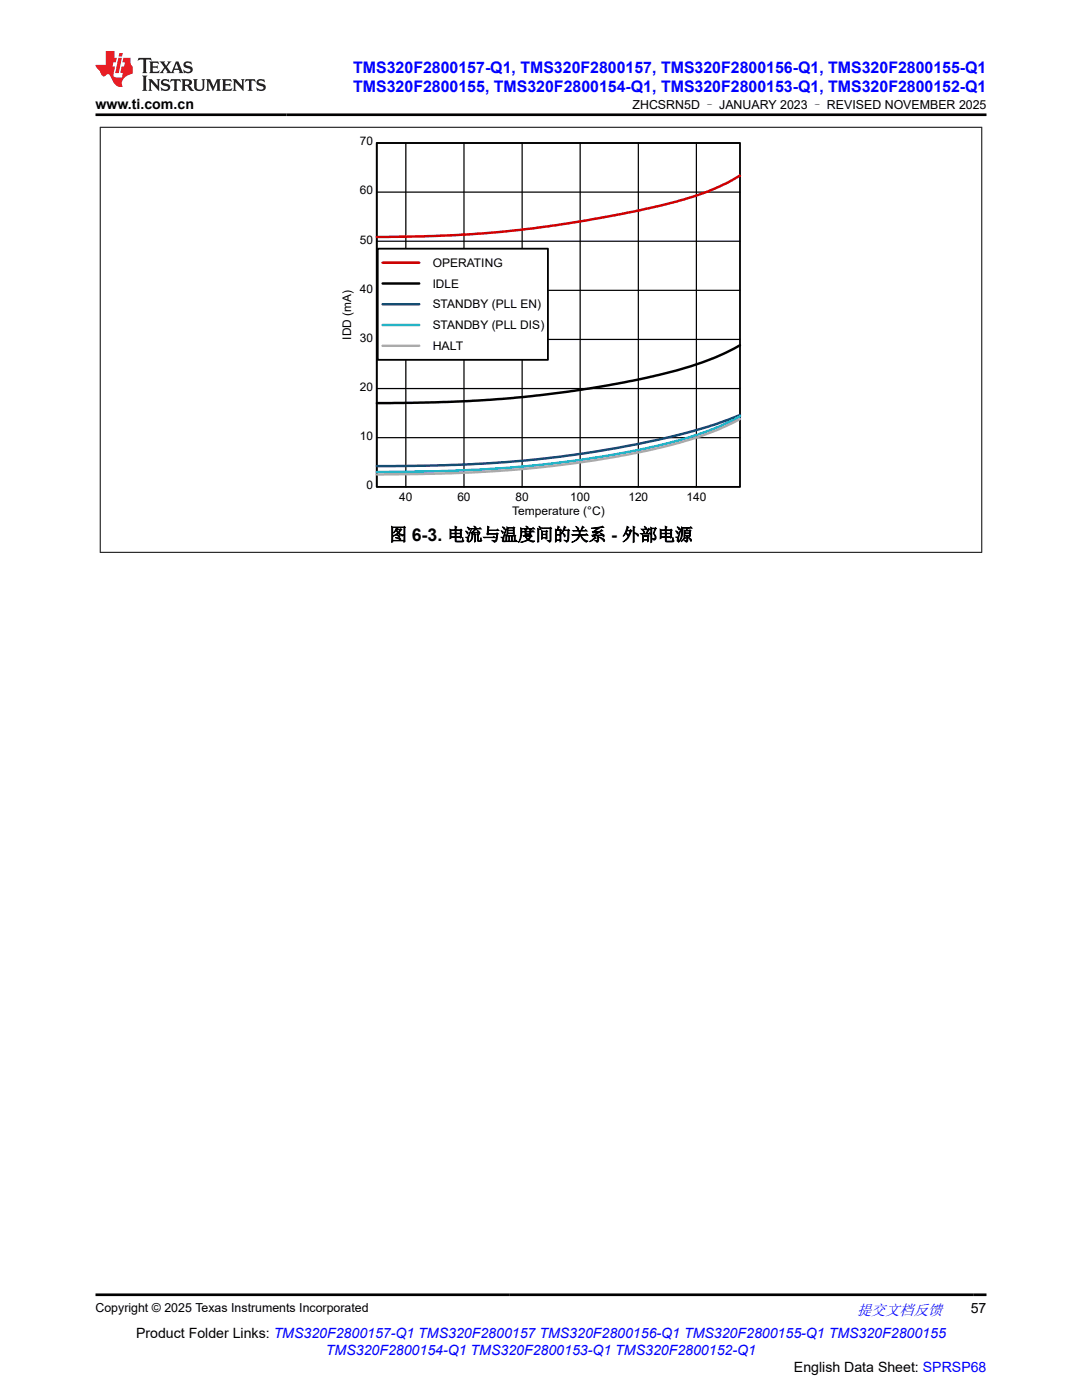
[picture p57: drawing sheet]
<svg xmlns="http://www.w3.org/2000/svg" width="216mm" height="279mm" viewBox="0 0 216 279" stroke-linecap="round" stroke-linejoin="round" font-family="sans-serif">
<defs><g id="words">
<text font-size="3.5" x="77.7" y="107.9">图 6-3. 电流与温度间的关系 - 外部电源</text>
<g font-size="3.2" fill="#00f">
<text x="70.5" y="14.5">TMS320F2800157-Q1, TMS320F2800157, TMS320F2800156-Q1, TMS320F2800155-Q1</text>
<text x="70.5" y="18.3">TMS320F2800155, TMS320F2800154-Q1, TMS320F2800153-Q1, TMS320F2800152-Q1</text>
</g>
<text font-size="3" fill="#00f" x="171" y="262.4">提交文档反馈</text>
<g font-size="2.8">
<text x="19" y="21.7">www.ti.com.cn</text>
<text x="193.7" y="262.1">57</text>
<text x="27.2" y="266.9">Product Folder Links: TMS320F2800157-Q1 TMS320F2800157 TMS320F2800156-Q1 TMS320F2800155-Q1 TMS320F2800155</text>
<text x="158.4" y="273.7">English Data Sheet: SPRSP68</text>
</g>
<text font-size="2.8" fill="#00f" x="65" y="270.3">TMS320F2800154-Q1 TMS320F2800153-Q1 TMS320F2800152-Q1</text>
<g font-size="2.5">
<text x="126.2" y="21.8">ZHCSRN5D – JANUARY 2023 – REVISED NOVEMBER 2025</text>
<text x="19" y="261.8">Copyright © 2025 Texas Instruments Incorporated</text>
</g>
<g font-size="2.4">
<text x="71.8" y="29">70</text>
<text x="71.8" y="38.8">60</text>
<text x="71.8" y="48.6">50</text>
<text x="86.3" y="53.3">OPER</text>
<text x="93.1" y="53.3">ATING</text>
<text x="71.8" y="58.4">40</text>
<text x="86.3" y="57.4">IDLE</text>
<text x="86.3" y="61.5">STANDBY (PLL EN)</text>
<text x="86.3" y="65.7">STANDBY (PLL DIS)</text>
<text x="70.1" y="67.8" transform="rotate(-90 70.1 67.8)">IDD (mA)</text>
<text x="71.8" y="68.2">30</text>
<text x="86.3" y="69.8">HALT</text>
<text x="71.8" y="78">20</text>
<text x="71.8" y="87.8">10</text>
<text x="73.1" y="97.6">0</text>
<text x="79.7" y="100">40</text>
<text x="91.3" y="100">60</text>
<text x="102.8" y="100">80</text>
<text x="113.8" y="100">100</text>
<text x="125.4" y="100">120</text>
<text x="137" y="100">140</text>
<text x="102.2" y="102.8">Temperature (°C)</text>
</g>
</g></defs>
<path d="M75.2 28.5h72.5v68.7h-72.5z" fill="none" stroke="#000" stroke-width=".37"/>
<g fill="none" stroke="#000" stroke-width=".24">
<path d="M75.2 38.3h72.5M81 28.5v68.6M92.6 28.5v68.6M104.2 28.5v68.6M115.8 28.5v68.6M127.4 28.5v68.6M139 28.5v68.6M147.7 28.5h-72.5v68.6h72.5M75.2 57.9h72.5M75.2 48.1h72.5M75.2 77.5h72.5M75.2 67.7h72.5"/>
<path d="M75.2 87.3h72.5"/>
</g>
<path d="M147.7 35a57.9 57.9 0 0 1-18.6 6.6l-6.4 1.3-7.5 1.4-8.1 1.2-5.8 .6-9.9 .8-6.9 .3-9.3 .1" fill="none" stroke="#c00" stroke-width=".49"/>
<path d="M147.7 68.9a68.3 68.3 0 0 1-20.3 6.8l-12.8 2.3-12.2 1.4-13.3 .8-13.9 .2" fill="none" stroke="#000" stroke-width=".49"/>
<path d="M147.7 82.8a117.9 117.9 0 0 1-23.8 6.4l-12.2 1.9-11 1.1-12.2 .7-13.3 .1" fill="none" stroke="#156" stroke-width=".49"/>
<path d="M147.7 83.1a74.7 74.7 0 0 1-21.5 6.9l-11 1.9-7 .8-7.5 .7-11.6 .6-13.9 .2" fill="none" stroke="#0bc" stroke-width=".49"/>
<path d="M147.7 83.6a72.9 72.9 0 0 1-20.3 6.7l-12.2 2.1-11 1.2-7 .5-7.5 .4-14.5 .2" fill="none" stroke="#aaa" stroke-width=".49"/>
<path d="M75.4 49.6h33.9v22.2h-33.9z" fill-rule="evenodd" fill="#fff"/>
<path d="M75.4 49.6h33.9v22.2h-33.9z" fill="none" stroke="#000" stroke-width=".37"/>
<path d="M76.3 52.4h7.4" fill="none" stroke="#c00" stroke-width=".49"/>
<path d="M76.3 56.6h7.4" fill="none" stroke="#000" stroke-width=".49"/>
<path d="M76.3 60.7h7.4" fill="none" stroke="#156" stroke-width=".49"/>
<path d="M76.3 64.9h7.4" fill="none" stroke="#0bc" stroke-width=".49"/>
<path d="M76.3 69h7.4" fill="none" stroke="#aaa" stroke-width=".49"/>
<path d="M19.9 25.4h176.1M20 25.3v85M195.9 25.3v85M19.9 110.2h176.1" fill="none" stroke="#000" stroke-width=".2"/>
<path d="M27.7 11.6l-.2 .5 .5-.2h.6v.1v2.2l-.2 .4h1l-.2-.4v-2.2v-.1h.5l.5 .2-.1-.5zM29.8 12.3l.2 .4v1.5l-.2 .4h1.9l.1-.6a1.08 1.08 0 0 1-1.3 .2v-.7h.6l.4 .2v-.7l-.4 .2h-.6v-.5l.2-.2a1 1 0 0 1 1 .3l-.1-.5zM31.8 12.3l1 1.1-1 1.2h.9l-.2-.2 .4-.8 .5 .8-.2 .2h1.6l-.2-.2 .1-.5h1l.1 .5-.1 .2h.9l-.2-.3-.8-2h-.5l-1 2.2-.8-1.1 .9-1.1h-.8l.2 .2-.5 .6-.3-.6 .1-.2zM35.2 12.7l.4 1h-.8zM36.8 12.4a.65 .65 0 0 0-.2 .7 .65 .65 0 0 0 .6 .5l.7 .1 .1 .3a.79 .79 0 0 1-.7 .4 .79 .79 0 0 1-.7-.5l.1 .7 .2-.1a.93 .93 0 0 0 1.1 .1 .93 .93 0 0 0 .4-1 1.46 1.46 0 0 0-1.2-.6l-.1-.3a1.09 1.09 0 0 1 1.2 .2l-.2-.6-.1 .1-.6-.2zM28.4 15.1l.2 .4v2.2l-.2 .4h1l-.2-.4v-2.2l.2-.4zM29.6 15.8l.2 .4v1.5l-.2 .4h.8l-.3-.4v-1.3l1.7 1.8v-2l.2-.4h-.8l.2 .2 .1 1.1-1.2-1.3zM32.3 15.9a.65 .65 0 0 0-.2 .8 .65 .65 0 0 0 .7 .4l.6 .2 .1 .2a.79 .79 0 0 1-.7 .4 .79 .79 0 0 1-.7-.5l.1 .7 .2-.1a.93 .93 0 0 0 1.1 .1 .93 .93 0 0 0 .4-.9 1.46 1.46 0 0 0-1.2-.6l-.1-.4a1.09 1.09 0 0 1 1.2 .2l-.2-.6-.1 .1-.6-.1zM34.1 15.8l-.1 .6a.63 .63 0 0 1 .7-.3l.1 1.6-.3 .4h1l-.2-.4v-1.6a.66 .66 0 0 1 .8 .3l-.1-.6zM36.2 15.8l.2 .4v1.5l-.2 .4h.9l-.2-.2v-.7h.5l.1 .2a.79 .79 0 0 0 1.2 .6l-1-.9a.61 .61 0 0 0 .6-.6 .61 .61 0 0 0-.5-.7zM36.9 16.1h.2a.47 .47 0 0 1 .5 .1 .47 .47 0 0 1 .1 .5l-.2 .1-.6 .1zM38.5 15.8l.2 .2a2.27 2.27 0 0 0 .4 2 1.04 1.04 0 0 0 1.7-.7v-1.3l.2-.2h-.8l.2 .4v1.1a.6 .6 0 0 1-.6 .6 .6 .6 0 0 1-.6-.6v-1.1l.3-.4zM41.1 15.8l.2 .4v1.5l-.2 .4h.7l-.2-.4v-1.4l.9 1.9 .8-1.9v1.4l-.2 .4h1l-.3-.4v-1.5l.3-.4h-.8l-.7 1.5-.7-1.5zM44.3 15.8l.2 .4v1.5l-.2 .4h1.9l.1-.6a1.09 1.09 0 0 1-1.3 .2v-.7h.6l.4 .2v-.6l-.4 .2h-.6v-.6l.2-.1a1.01 1.01 0 0 1 1 .3l-.1-.6zM46.4 15.8l.3 .4v1.5l-.3 .4h.8l-.2-.4v-1.3l1.6 1.8v-2l.2-.4h-.7l.2 .2v1.1l-1.2-1.3zM49 15.8l-.1 .6a.63 .63 0 0 1 .8-.3v1.6l-.3 .4h1l-.2-.4v-1.6a.66 .66 0 0 1 .8 .3l-.1-.6zM51.4 15.9a.65 .65 0 0 0-.2 .8 .65 .65 0 0 0 .6 .4l.6 .2 .2 .2a.79 .79 0 0 1-.8 .4 .79 .79 0 0 1-.6-.5l.1 .7 .2-.1a.93 .93 0 0 0 1 .1 .93 .93 0 0 0 .5-.9 1.46 1.46 0 0 0-1.3-.6l-.1-.4a1.09 1.09 0 0 1 1.3 .2l-.2-.6-.2 .1-.5-.1z" fill="#231f20"/>
<path d="M21.1 10.2v2.8h-2.1l.1 .3 .9 1a.95 .95 0 0 0 .9 .9 .59 .59 0 0 1 .6-.4 .59 .59 0 0 1 .5 .4l.4 .7a1.59 1.59 0 0 0 2.1 1.4 1.61 1.61 0 0 1 1-2.3l1-.3-.1-1.5a1.59 1.59 0 0 1-.4-1.7h-1.4l-.2 .9h.5l-.1 .9h-.5l-.2 1v.2l.4 .1-.2 .9h-.6a.73 .73 0 0 1-1.1-.7l.3-1.5h-.5l.2-.9h.5l.2-.9h-.5v-1.3zM23.6 11.5l-.6 3.1h.7l.6-3.1zM23.8 10.6l-.1 .6h.7l.1-.6z" fill="#ed1c24"/>
<path d="M19 22.9h177.8M19 258.4h177.8" fill="none" stroke="#000" stroke-width=".53"/>
<use href="#words"/>
</svg>
